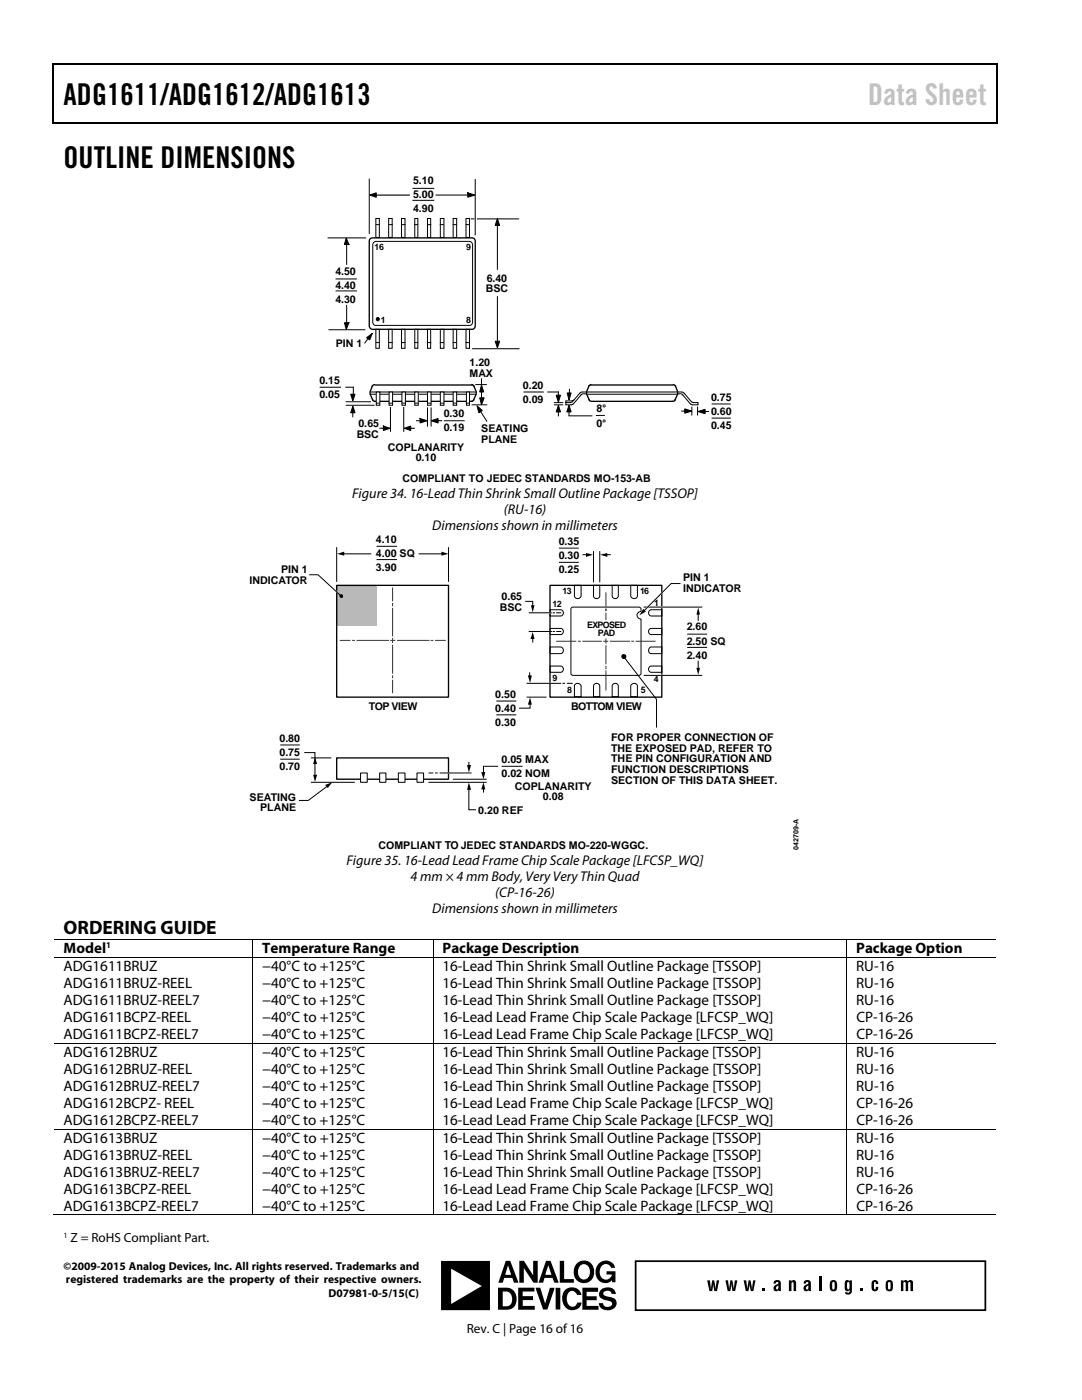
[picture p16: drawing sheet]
<svg xmlns="http://www.w3.org/2000/svg" width="216mm" height="279mm" viewBox="0 0 216 279" stroke-linecap="round" stroke-linejoin="round" font-family="sans-serif">
<defs><g id="words">
<g font-size="6">
<text x="12.7" y="21">ADG1611/ADG1612/ADG1613</text>
<text x="12.7" y="33.6">OUTLINE DIMENSIONS</text>
</g>
<text font-size="6" fill="#c0c0c0" x="173.2" y="21">Data Sheet</text>
<text font-size="3.9" x="12.7" y="186.4">ORDERING GUIDE</text>
<g font-size="3">
<text x="12.7" y="190.2">Model</text>
<text x="52.3" y="190.2">Temperature Range</text>
<text x="88.3" y="190.2">Package Description</text>
<text x="170.8" y="190.2">Package Option</text>
<text x="12.7" y="193.8">ADG1611BRUZ</text>
<text x="12.7" y="197.2">ADG1611BRUZ-REEL</text>
<text x="52.3" y="197.2">−40°C to +125°C</text>
<text x="52.3" y="193.8">−40°C to +125°C</text>
<text x="88.3" y="197.2">16-Lead Thin Shrink Small Outline Package [TSSOP]</text>
<text x="88.3" y="193.8">16-Lead Thin Shrink Small Outline Package [TSSOP]</text>
<text x="170.8" y="193.8">RU-16</text>
<text x="170.8" y="197.2">RU-16</text>
<text x="12.7" y="200.6">ADG1611BRUZ-REEL7</text>
<text x="12.7" y="204">ADG1611BCPZ-REEL</text>
<text x="52.3" y="200.6">−40°C to +125°C</text>
<text x="52.3" y="204">−40°C to +125°C</text>
<text x="88.3" y="200.6">16-Lead Thin Shrink Small Outline Package [TSSOP]</text>
<text x="88.3" y="204">16-Lead Lead Frame Chip Scale Package [LFCSP_WQ]</text>
<text x="170.8" y="200.6">RU-16</text>
<text x="170.9" y="204">CP-16-26</text>
<text x="12.7" y="207.3">ADG1611BCPZ-REEL7</text>
<text x="52.3" y="207.3">−40°C to +125°C</text>
<text x="88.3" y="207.3">16-Lead Lead Frame Chip Scale Package [LFCSP_WQ]</text>
<text x="170.9" y="207.3">CP-16-26</text>
<text x="12.7" y="210.9">ADG1612BRUZ</text>
<text x="12.7" y="214.3">ADG1612BRUZ-REEL</text>
<text x="52.3" y="214.3">−40°C to +125°C</text>
<text x="52.3" y="210.9">−40°C to +125°C</text>
<text x="88.3" y="214.3">16-Lead Thin Shrink Small Outline Package [TSSOP]</text>
<text x="88.3" y="210.9">16-Lead Thin Shrink Small Outline Package [TSSOP]</text>
<text x="170.8" y="210.9">RU-16</text>
<text x="170.8" y="214.3">RU-16</text>
<text x="12.7" y="217.7">ADG1612BRUZ-REEL7</text>
<text x="12.7" y="221.1">ADG1612BCPZ- REEL</text>
<text x="52.3" y="217.7">−40°C to +125°C</text>
<text x="52.3" y="221.1">−40°C to +125°C</text>
<text x="88.3" y="217.7">16-Lead Thin Shrink Small Outline Package [TSSOP]</text>
<text x="88.3" y="221.1">16-Lead Lead Frame Chip Scale Package [LFCSP_WQ]</text>
<text x="170.8" y="217.7">RU-16</text>
<text x="170.9" y="221.1">CP-16-26</text>
<text x="12.7" y="224.5">ADG1612BCPZ-REEL7</text>
<text x="52.3" y="224.5">−40°C to +125°C</text>
<text x="88.3" y="224.5">16-Lead Lead Frame Chip Scale Package [LFCSP_WQ]</text>
<text x="170.9" y="224.5">CP-16-26</text>
<text x="12.7" y="228">ADG1613BRUZ</text>
<text x="12.7" y="231.4">ADG1613BRUZ-REEL</text>
<text x="52.3" y="231.4">−40°C to +125°C</text>
<text x="52.3" y="228">−40°C to +125°C</text>
<text x="88.3" y="231.4">16-Lead Thin Shrink Small Outline Package [TSSOP]</text>
<text x="88.3" y="228">16-Lead Thin Shrink Small Outline Package [TSSOP]</text>
<text x="170.8" y="228">RU-16</text>
<text x="170.8" y="231.4">RU-16</text>
<text x="12.7" y="234.8">ADG1613BRUZ-REEL7</text>
<text x="12.7" y="238.2">ADG1613BCPZ-REEL</text>
<text x="52.3" y="234.8">−40°C to +125°C</text>
<text x="52.3" y="238.2">−40°C to +125°C</text>
<text x="88.3" y="234.8">16-Lead Thin Shrink Small Outline Package [TSSOP]</text>
<text x="88.3" y="238.2">16-Lead Lead Frame Chip Scale Package [LFCSP_WQ]</text>
<text x="170.8" y="234.8">RU-16</text>
<text x="170.9" y="238.2">CP-16-26</text>
<text x="12.7" y="241.6">ADG1613BCPZ-REEL7</text>
<text x="52.3" y="241.6">−40°C to +125°C</text>
<text x="88.3" y="241.6">16-Lead Lead Frame Chip Scale Package [LFCSP_WQ]</text>
<text x="170.9" y="241.6">CP-16-26</text>
</g>
<g font-size="2.8">
<text x="70.3" y="99.4">Figure 34. 16-Lead Thin ShrinkSmall Outline Package [TSSOP]</text>
<text x="86.3" y="105.7">Dimensions shown in millimeters</text>
<text x="100.5" y="102.6">(RU-16)</text>
<text x="69.1" y="172.7">Figure 35. 16-Lead Lead Frame Chip Scale Package [LFCSP_WQ]</text>
<text x="81.9" y="175.9">4 mm × 4 mm Body, Very Very Thin Quad</text>
<text x="98.8" y="179">(CP-16-26)</text>
<text x="86.3" y="182.2">Dimensions shown in millimeters</text>
</g>
<g font-size="2.6">
<text x="14.1" y="247.9">Z = RoHS Compliant Part.</text>
<text x="93.2" y="266">Rev. C | Page 16 of 16</text>
</g>
<g font-size="2.3">
<text x="12.7" y="253.5">©2009-2015 Analog Devices, Inc. All rights reserved. Trademarks and</text>
<text x="13.2" y="256.1">registered trademarks are the property of their respective owners.</text>
<text x="65.5" y="258.8">D07981-0-5/15(C)</text>
</g>
<g font-size="2.1">
<text x="82.4" y="36.7">5.10</text>
<text x="82.4" y="39.6">5.00</text>
<text x="82.4" y="42.4">4.90</text>
<text x="66.9" y="54.8">4.50</text>
<text x="66.9" y="57.6">4.40</text>
<text x="96.9" y="58.3">BSC</text>
<text x="97.1" y="56.2">6.40</text>
<text x="66.9" y="60.5">4.30</text>
<text x="67" y="69.3">PIN 1</text>
<text x="63.7" y="76.6">0.15</text>
<text x="93.7" y="73.1">1.20</text>
<text x="93.7" y="75.2">MAX</text>
<text x="104.4" y="77.6">0.20</text>
<text x="63.7" y="79.4">0.05</text>
<text x="88.6" y="83.2">0.30</text>
<text x="104.4" y="80.4">0.09</text>
<text x="119" y="82.3">8°</text>
<text x="141.9" y="80">0.75</text>
<text x="141.9" y="82.8">0.60</text>
<text x="71.2" y="87.3">BSC</text>
<text x="71.5" y="85.2">0.65</text>
<text x="77.4" y="89.9">COPLANARITY</text>
<text x="88.6" y="86">0.19</text>
<text x="96" y="86.3">SEATING</text>
<text x="96" y="88.4">PLANE</text>
<text x="119" y="85.1">0°</text>
<text x="141.9" y="85.6">0.45</text>
<text x="83" y="92.1">0.10</text>
<text x="80.3" y="96.2">COMPLIANT TO JEDEC STANDARDS MO-153-AB</text>
<text x="75" y="108.3">4.10</text>
<text x="75" y="111.1">4.00 SQ</text>
<text x="75" y="114">3.90</text>
<text x="111.5" y="108.7">0.35</text>
<text x="111.5" y="111.5">0.30</text>
<text x="49.8" y="116.6">INDICATOR</text>
<text x="56.1" y="114.4">PIN 1</text>
<text x="100.1" y="119.8">0.65</text>
<text x="111.5" y="114.4">0.25</text>
<text x="136.3" y="116">PIN 1</text>
<text x="136.3" y="118.1">INDICATOR</text>
<text x="99.7" y="121.9">BSC</text>
<text x="137" y="125.8">2.60</text>
<text x="137" y="128.6">2.50 SQ</text>
<text x="137" y="131.5">2.40</text>
<text x="73.6" y="141.6">TOP VIEW</text>
<text x="98.8" y="139.2">0.50</text>
<text x="98.8" y="142">0.40</text>
<text x="114" y="141.6">BOTTOM VIEW</text>
<text x="55.8" y="148">0.80</text>
<text x="98.8" y="144.9">0.30</text>
<text x="121.9" y="147.9">FOR PROPER CONNECTION OF</text>
<text x="55.8" y="150.9">0.75</text>
<text x="55.8" y="153.7">0.70</text>
<text x="100.1" y="152.3">0.05 MAX</text>
<text x="100.1" y="155.1">0.02 NOM</text>
<text x="121.9" y="150">THE EXPOSED PAD, REFER TO</text>
<text x="121.9" y="152.2">THE PIN CONFIGURATION AND</text>
<text x="121.9" y="154.3">FUNCTION DESCRIPTIONS</text>
<text x="49.8" y="159.8">SEATING</text>
<text x="51.9" y="161.9">PLANE</text>
<text x="102.7" y="157.6">COPLANARITY</text>
<text x="108.3" y="159.7">0.08</text>
<text x="121.9" y="156.4">SECTION OF THIS DATA SHEET.</text>
<text x="95.4" y="162.4">0.20 REF</text>
<text x="75.5" y="169.4">COMPLIANT TO JEDEC STANDARDS MO-220-WGGC.</text>
</g>
<g font-size="1.8">
<text x="74.7" y="49.8">16</text>
<text x="93" y="49.9">9</text>
<text x="76" y="64.5">1</text>
<text x="93" y="64.5">8</text>
<text x="112.2" y="118.6">13</text>
<text x="127.7" y="118.5">16</text>
<text x="110.2" y="121.1">12</text>
<text x="117.1" y="125.4">EXPOSED</text>
<text x="130.5" y="120.9">1</text>
<text x="119.3" y="127">PAD</text>
<text x="110.2" y="135.9">9</text>
<text x="130.5" y="136.1">4</text>
<text x="113.2" y="138.3">8</text>
<text x="127.8" y="138.2">5</text>
<text x="21.2" y="189.1">1</text>
</g>
<text font-size="1.6" x="12.7" y="247">1</text>
<text font-size="1.4" x="159.3" y="169.6" transform="rotate(-90 159.3 169.6)">042709-A</text>
</g></defs>
<path d="M10.5 12.7h.3v1h-.3zM198.8 12.7h.2v1h-.2zM198.8 12.7h.2v.3h-.2zM198.8 24.4h.2v.3h-.2z" fill="#000"/>
<path d="M10.5 12.8h188.3M10.7 13.7v11M198.9 13.7v11M10.5 24.5h188.3" fill="none" stroke="#000" stroke-width=".25"/>
<g fill="none" stroke="#000" stroke-width=".2">
<path d="M73.7 35.8v10.8M94.8 35.8v11.1M74.6 48.4l.4-.2h18.1a.93 .93 0 0 1 1.2 .7v14.3a1.66 1.66 0 0 1-.4 1.7h-17.8a1.51 1.51 0 0 1-1.7-.3v-15.7zM75 43.6h.7v3.8h-.7zM75.1 44.8h.6M77.6 43.6h.7v3.8h-.7zM77.6 44.8h.7M80.1 43.6h.7v3.8h-.7zM80.2 44.8h.6M82.8 43.6h.6v3.8h-.6zM82.8 44.8h.6M85.3 43.6h.6v3.8h-.6z"/>
<path d="M85.3 44.8h.6M87.9 43.6h.7v3.8h-.7zM87.9 44.8h.6M90.4 43.6h.7v3.8h-.7zM90.4 44.8h.6M93 43.6h.7v3.8h-.7zM93 44.8h.7M94 43.7h.6M95.3 43.7h8.2M73.7 67.2l-.9 1.3M73.9 78.7h21M73.9 78.2h21"/>
<path d="M75 65.7h.7v3.8h-.7zM75.1 68.4h.6M77.6 65.7h.7v3.8h-.7zM77.6 68.4h.7M80.1 65.7h.7v3.8h-.7zM80.2 68.4h.6M82.8 65.7h.6v3.8h-.6zM82.8 68.4h.6M85.3 65.7h.6v3.8h-.6zM85.3 68.4h.6M87.9 65.7h.7v3.8h-.7zM87.9 68.4h.6"/>
<path d="M90.4 65.7h.7v3.8h-.7zM90.4 68.4h.6M93 65.7h.7v3.8h-.7zM93 68.4h.7M94.3 69.6h9.3"/>
</g>
<path d="M73.9 47.6l.5-.1h19.2a.99 .99 0 0 1 1.2 .6v16a1.66 1.66 0 0 1-.3 1.6h-18.6a2.89 2.89 0 0 1-2-.2l-.2-.5v-9.2v-7.7zM74.3 79.7l.1 .2 .5 .2h19.2M74.3 77.1l-.4 1v.6l.5 1.1M74.8 76.8l-.4 .1-.2 .3M74.9 76.8h19.4M94 76.8l.5 .1 .2 .3M94.6 77.1l.4 1v.6l-.5 1.1M94.6 79.7l-.1 .2-.5 .2" fill="none" stroke="#000" stroke-width=".26"/>
<g fill="#000" stroke="#000" stroke-width=".2">
<path d="M73.2 67.4l1.1-.9-.5 1.3z"/>
<circle cx="75.4" cy="63.7" r=".32"/>
</g>
<path d="M77.6 78.2h.7v2.7h-.7z" fill="#fff"/>
<path d="M77.6 78.2h.7v2.7h-.7zM77.6 80.5h.7" fill="none" stroke="#000" stroke-width=".2"/>
<path d="M80.2 78.2h.7v2.7h-.7z" fill="#fff"/>
<path d="M80.2 78.2h.7v2.7h-.7zM80.3 80.5h.5" fill="none" stroke="#000" stroke-width=".2"/>
<path d="M82.8 78.2h.7v2.7h-.7z" fill="#fff"/>
<path d="M82.8 78.2h.7v2.7h-.7zM82.8 80.5h.6" fill="none" stroke="#000" stroke-width=".2"/>
<path d="M85.3 78.2h.7v2.7h-.7z" fill="#fff"/>
<path d="M85.3 78.2h.7v2.7h-.7zM85.4 80.5h.5" fill="none" stroke="#000" stroke-width=".2"/>
<path d="M87.9 78.2h.7v2.7h-.7z" fill="#fff"/>
<path d="M87.9 78.2h.7v2.7h-.7zM87.9 80.5h.6" fill="none" stroke="#000" stroke-width=".2"/>
<path d="M90.4 78.2h.7v2.7h-.7z" fill="#fff"/>
<path d="M90.4 78.2h.7v2.7h-.7zM90.5 80.5h.5" fill="none" stroke="#000" stroke-width=".2"/>
<path d="M93.1 78.2h.6v2.7h-.6z" fill="#fff"/>
<g fill="none" stroke="#000" stroke-width=".2">
<path d="M70.5 77.3v2.1M93.1 78.2h.6v2.7h-.6zM94.9 76.8h2.1M95.7 79.4h.9l-.5 1.4zM96.1 75.6v4.6M96.1 76.8l.4 1.4h-.8zM114.6 79.7l-.6 .3M69.1 80.2h4.8M69.1 80.9h5.5M70.4 81.9v1.3M75.8 85.5h1.4M76.5 85l1.3 .5-1.3 .4z"/>
<path d="M77.9 81.3v4.8M80.6 81.3v4.8M81.3 85.5h1.4M83.1 84h1.4M83.8 83.5l1.4 .5-1.4 .4zM85.3 81.4v3.6M86 81.4v3.6M86.7 84h1.4M93.1 80.5h.6M94.2 80.8h2.9M95.7 81.9l1.4 2.2"/>
</g>
<path d="M70 78.7h.8l-.4 1.3zM70.4 81.1l.4 1.3h-.8zM80.6 85.5l1.4-.5v.9zM86 84l1.4-.5v.9zM95.2 81l1 .9-.7 .5z" fill="#000" stroke="#000" stroke-width=".2"/>
<path d="M96.1 76.8l.4 1.4h-.8zM95.7 79.4h.9l-.5 1.4z" fill="#000"/>
<g fill="#000">
<path d="M76.5 85l1.3 .5-1.3 .4zM81.3 85.5h1.4z"/>
<path d="M83.8 83.5l1.4 .5-1.4 .4zM86.7 84h1.4z"/>
</g>
<path d="M112.9 80h1l-1 .3z" fill="#fff"/>
<g fill="none" stroke="#000" stroke-width=".2">
<path d="M74.5 38.9h7.2M82.4 37.6h4.2M82.4 40h4.2M87 38.9h6.6M93.3 38.5l1.4 .4-1.4 .5zM65.5 47.5h7.5M67.1 55.7h4M67.1 58.1h4M69.1 47.5l.5 1.3h-.9zM69.2 47.9v4.9M99.3 44.5v9.2M99.3 59.2v9.5"/>
<path d="M63.9 77.3h4M65.6 65.8h7.2M68.7 64.4h.9l-.5 1.3zM69.2 61v4.5M104.5 78.2h3.9M111.4 78.2v1.4M113.6 77.7v1.4M116 78.8l-1.6 1.8M116.4 78.6l-.5 .3M116.4 78.6h.5M116.9 78.2l-1.1 .2-1.6 1.8M117.1 78.2h18"/>
<path d="M117.1 78.7h18M135.3 78.2l1.1 .2 1.6 1.8M135.3 78.6h.4M135.8 78.6l.5 .3M136.2 78.8l1.6 1.8M88.7 84h3.9M110.6 80.8h1.7M110.6 80.3h1.7M111.4 81.8v1.2M113.5 83h4.6M113.5 81.6v1.3M113.8 80.3h-.9v.5h1.1"/>
<path d="M113.9 80h-1v.3M114.2 80.1l-.5 .2M114.4 80.5l-.5 .3M119 82.9h1.6M136 82h1.3M138 80.1l.5 .2M138 81.2v1.6M138.4 80.3h.9v.5h-1.3l-.2-.3M139.2 81.2v1.6M140 82.1h1.4M142.1 80.6h3.6M142.1 83.4h3.6"/>
</g>
<path d="M117.5 79.7l.1 .2 .5 .2M117.5 77.1l-.4 1v.6l.5 1.1M117.9 76.8h16.4M118 76.8l-.4 .1-.2 .3M134.3 76.8l.4 .1 .2 .3M134.8 77.1l.4 1v.6l-.5 1.1M134.8 79.7l-.1 .2-.5 .2h-16" fill="none" stroke="#000" stroke-width=".26"/>
<path d="M73.8 38.9l1.3-.4v.9zM99.3 43.6l.4 1.4h-.9zM98.8 68.1h.9l-.4 1.3zM111 78.9h.8l-.4 1.4zM113.2 78.4h.8l-.5 1.4zM111.4 80.9l.4 1.3h-.8zM113.5 80.9l.5 1.3h-.9zM136.6 81.6l1.4 .4-1.4 .5zM139.3 82.1l1.4-.4v.9z" fill="#000" stroke="#000" stroke-width=".2"/>
<path d="M93.3 38.5l1.4 .4-1.4 .5zM74.5 38.9h7.2z" fill="#000"/>
<path d="M69.1 47.5l.5 1.3h-.9zM68.7 64.4h.9l-.5 1.3z" fill="#000"/>
<path d="M75.1 78.2h.7v2.7h-.7z" fill="#fff"/>
<path d="M69 77.3h1.4M75.1 78.2h.7v2.7h-.7zM109.3 78.2h2.1M75.2 80.5h.5M114 121.3l.4-.1h13.1l.3 .1 .1 .7a.8 .8 0 0 0-.8 .8 .8 .8 0 0 0 .8 .8l-.1 11-.3 .2h-13.1l-.3-.1-.2-.3z" fill="none" stroke="#000" stroke-width=".2"/>
<path d="M67.4 116.9h7.9v8h-7.9z" fill="#b5b7b9"/>
<g fill="none" stroke="#000" stroke-width=".2">
<path d="M67.2 109.3v6.7M75.1 109h4.1M75.1 111.7h4.1M89.5 109.3v6.7M99 139.9h4M104.8 120h1.5v1.1M105.1 139.1h4M105.7 134.2v.8M106.3 127.3v.9M137.1 126.6h4M137.1 129.2h4M55.9 148.7h3.9"/>
<path d="M55.9 151.5h3.9M60.7 150.2h2.1v2.1M62 156.1h8.8M62.8 152.2v2.7M65.4 156.8l-3.9 2.9h-1.9M85.5 156.1h11.6M90.5 155.5h6.5M93.6 157.4v4.2h1.4M93.6 152.1v.8M96.5 157.3v.8M99 142.7h4M99.4 152.9h-2.9v1.4"/>
<path d="M100.1 152.9h4.2M105.8 140.4v.9h-2.2"/>
</g>
<path d="M67.2 151.3h22.3v4.2h-22.3z" fill="none" stroke="#000" stroke-width=".27"/>
<path d="M105.3 134.8h.8l-.3 1.5zM105.9 120.8h.8l-.4 1.4zM106.3 126.1l.4 1.4h-.8zM62.5 154.6h.8l-.5 1.4zM62.8 151.1l.5 1.4h-.8zM64.9 156.7l1.4-.6-.9 1.2zM93.2 152.7h.8l-.4 1.5zM93.6 156.1l.4 1.5h-.8zM96 154.1h.8l-.3 1.4zM96.5 156.1l.3 1.4h-.8zM105.8 139.2l.3 1.4h-.8z" fill="#000"/>
<path d="M83.5 110.5h4.8" fill="none" stroke="#010101" stroke-width=".2"/>
<path d="M88.1 110.1l1.4 .4-1.4 .4z" fill="#010101"/>
<path d="M68.4 110.5h5.7" fill="none" stroke="#010101" stroke-width=".2"/>
<path d="M67.3 110.5l1.4-.4v.8z" fill="#010101"/>
<path d="M139.3 122.4v1.5" fill="none" stroke="#010101" stroke-width=".2"/>
<path d="M139.3 121.2l.4 1.5h-.7z" fill="#010101"/>
<path d="M139.3 131.9v1.6" fill="none" stroke="#010101" stroke-width=".2"/>
<path d="M139 133.3h.7l-.4 1.4z" fill="#010101"/>
<path d="M67.2 116.8h22.3v22.3h-22.3zM109.7 116.8h22.4v22.3h-22.4z" fill="none" stroke="#000" stroke-width=".27"/>
<path d="M66.9 117.9l.5 .4M109.6 126h.4M109.6 122.3h.4M121 129.1v.3" fill="none" stroke="#fff" stroke-width=".27"/>
<g fill="none" stroke="#000" stroke-width=".2">
<path d="M61.7 114.7h1.8l4.6 4.2M114.6 116.8h1.4v2.1a.68 .68 0 0 1-.7 .6 .68 .68 0 0 1-.7-.6zM118.4 116.8h1.3v2.1a.63 .63 0 0 1-.6 .6 .63 .63 0 0 1-.7-.6zM122.2 116.8h1.2v2.1a.62 .62 0 0 1-.6 .6 .62 .62 0 0 1-.6-.6zM125.9 116.8h1.3v2.1a.68 .68 0 0 1-.7 .6 .68 .68 0 0 1-.6-.6zM105.6 126h4.4M105.6 122.3h4.4M109.7 132.9h2.2a.63 .63 0 0 1 .5 .7 .63 .63 0 0 1-.5 .6h-2.2zM109.7 129.1h2.2a.69 .69 0 0 1 .5 .7 .69 .69 0 0 1-.5 .7h-2.2zM109.7 125.4h2.2a.62 .62 0 0 1 .5 .6 .62 .62 0 0 1-.5 .6h-2.2zM109.7 121.7h2.2a.63 .63 0 0 1 .5 .6 .63 .63 0 0 1-.5 .6h-2.2zM110.4 126h.2"/>
<path d="M110.4 122.3h.2M111.1 126h.8M111.1 122.3h.8M114.8 136.5a.72 .72 0 0 1 1.2 .4v2.1h-1.4v-2.1zM118.5 136.7a.64 .64 0 0 1 .7-.3 .64 .64 0 0 1 .5 .5v2.1h-1.3zM122.2 136.7a.63 .63 0 0 1 .7-.3 .63 .63 0 0 1 .5 .5v2.1h-1.2zM126.1 136.5a.68 .68 0 0 1 1.1 .4v2.1h-1.3v-2.1zM129.6 129.3l.3-.2h2.2v1.4h-2.2a.66 .66 0 0 1-.3-1.2zM129.7 133l2.4-.1v1.3h-2.2a.64 .64 0 0 1-.5-.5 .64 .64 0 0 1 .3-.7zM129.7 125.5l2.4-.1v1.2h-2.2a.63 .63 0 0 1-.5-.4 .63 .63 0 0 1 .3-.7zM129.7 121.8l2.4-.1v1.2h-2.2a.64 .64 0 0 1-.5-.5 .64 .64 0 0 1 .3-.6z"/>
</g>
<circle cx="68.1" cy="118.9" r=".36" fill="#000"/>
<path d="M129.1 134.8h3.6z" fill="#fff"/>
<path d="M129.1 134.8h3.6" fill="none" stroke="#fff" stroke-width=".27"/>
<path d="M129 121.2h3.6z" fill="#fff"/>
<path d="M129 121.2h3.6" fill="none" stroke="#fff" stroke-width=".27"/>
<path d="M111.5 109.4h4M111.5 112.2h4M116.2 110.7h1M118.4 110.1v6M119.7 110.1v6M120.9 110.7h1M128.4 134.8h11.7M128.4 121.2h11.7" fill="none" stroke="#000" stroke-width=".2"/>
<path d="M116.9 110.4l1.4 .3-1.4 .4zM119.8 110.7l1.4-.3v.7z" fill="#000"/>
<g fill="#fff" stroke="#000" stroke-width=".2">
<path d="M71.9 154.3h1.4v1.8h-1.4z"/>
<path d="M75.8 154.3h1.2v1.8h-1.2z"/>
<path d="M79.5 154.3h1.3v1.8h-1.3z"/>
<path d="M83.2 154.3h1.3v1.8h-1.3z"/>
</g>
<g fill="none" stroke="#333" stroke-width=".2">
<path d="M78.3 117.3v2.6M120.9 118.3v2.7M67.9 127.8h1.9M70.4 127.8h.3M71.2 127.8h6.3M78 127.8h.8M78.3 120.4v.5M78.3 121.4v5.5M78.3 127.4v.8M78.3 128.8v5.5M78.3 134.9v.3M78.3 135.8v2.4"/>
<path d="M79.3 127.8h6.3M86 127.8h.4M86.9 127.8h2M111.1 128h3.8M115.4 128h.4M116.3 128h3.7M120.5 128h.8M120.9 121.5v.5M120.9 122.4v1.2M120.9 127.5v.8M120.9 128.9v3.6M120.9 133v.5"/>
<path d="M120.9 133.9v3.8M121.8 128h3.8M126 128h.4M126.9 128h3.8"/>
</g>
<path d="M132.3 118.1l-3.6 3.6M109.6 136.4h.4M114.4 128h.3M120.9 121.7v.2M120.9 134v.3M127.1 128h.2M89.2 154.3h.5" fill="none" stroke="#fff" stroke-width=".27"/>
<g fill="none" stroke="#000" stroke-width=".2">
<path d="M135.8 116.5h-1.9l-5.5 5.5M105.1 136.4h6.9M112.2 136.4h.6M113.1 136.4h1.2M124.5 131.1l6.5 8.5v5.5M62 151.3h4.1M85.5 154.3h1M86.8 154.3h.6M87.7 154.3h6.4M10.8 187.4h188M10.8 191.1h188M50.4 187.5v3.5"/>
<path d="M50.4 191.1v17M86.4 187.5v3.5M86.4 191.1v17M169 187.5v3.5M169 191.1v17M10.8 208.2h188M50.4 208.3v16.9M86.4 208.3v16.9M169 208.3v16.9M10.8 225.3h188M50.4 225.4v17.1M86.4 225.4v17.1"/>
<path d="M169 225.4v17.1M10.5 242.5h39.8M50.5 242.5h35.8M86.5 242.5h82.4M169 242.5h29.8"/>
</g>
<g fill="#000">
<path d="M128.4 121.5l.5 .5-1.3 .8zM141.1 255.5h.5l.2 1.8 .3-1.8h.4l.3 1.8 .2-1.8h.5l-.4 2.2h-.6l-.2-1.4-.2 1.4h-.5zM144.8 255.5h.5l.2 1.8 .2-1.8h.4l.3 1.8 .2-1.8h.5l-.4 2.2h-.5l-.2-1.4-.3 1.4h-.5zM148.4 255.5h.5l.2 1.8 .3-1.8h.4l.3 1.8 .2-1.8h.4l-.4 2.2h-.5l-.2-1.4-.3 1.4h-.5zM152.2 257.2h.5v.5h-.5zM157.4 255.5h.5v.3a.48 .48 0 0 1 .4-.3 .48 .48 0 0 1 .5 .2l.1 2h-.6v-1.6l-.1-.2-.3 .2v1.6h-.5zM163.4 254.8h.6v2.9h-.6zM171.7 257.2h.5v.5h-.5zM174.1 255.6a.68 .68 0 0 1 .8-.1 .68 .68 0 0 1 .3 .8h-.4l-.1-.4h-.3l.1 1.4h.2l.1-.5h.4a.69 .69 0 0 1-.6 .9 .69 .69 0 0 1-.7-.8l.1-1zM179.8 255.5h.5v.3l.4-.3 .5 .3a.54 .54 0 0 1 .5-.3 .54 .54 0 0 1 .5 .4v1.8h-.5v-1.7l-.3-.2-.2 .2v1.7h-.5v-1.7l-.2-.2-.2 .3v1.6h-.5z"/>
<path d="M103.6 251.6h.9l1.9 2.9v-2.9h.9v4.4h-.9l-1.9-3v3h-.9zM111.7 251.6h.9v3.7h1.9v.7h-2.8zM108.9 251.6h1l1.6 4.4h-.9l-.3-1h-1h-.7l-.2 1h-.9zM100.9 251.6h.9l1.7 4.4h-.9l-.4-1h-.9h-.7l-.3 1h-.9zM115.2 252a2.12 2.12 0 0 1 2.6 0 2.12 2.12 0 0 1 .7 2.5 2.09 2.09 0 0 1-2.7 1.5 2.09 2.09 0 0 1-1.2-2.9zM119.6 252.1a1.88 1.88 0 0 1 3.1 .9h-.7a1.17 1.17 0 0 0-1.2-.7 1.17 1.17 0 0 0-1.1 .9 1.37 1.37 0 0 0 .3 1.8 1.37 1.37 0 0 0 1.8 0l.3-.6h-1.1v-.7h1.8v2.2h-.7v-.4a1.93 1.93 0 0 1-2.2 .4 1.93 1.93 0 0 1-1.1-2.1l.4-1.2zM88 251.7h9.8v9.8h-9.8zM106.9 257h.9l1 3.2 .9-3.2h.9l-1.4 4.3h-.8zM116.2 257h3.1v.8h-2.2v.9h2v.8h-2v1.1h2.3v.8h-3.2zM103.4 257h3.2v.7h-2.3v1h2.1v.8h-2.1v1.1h2.4v.8h-3.3zM99.4 257h1a2.24 2.24 0 0 1 2.6 2.9 1.79 1.79 0 0 1-1.9 1.5h-1.7zM110.9 257h.9v4.3h-.9zM112.8 257.4a1.93 1.93 0 0 1 3.2 1h-.8a1.05 1.05 0 0 0-1.1-.7 1.05 1.05 0 0 0-.9 .9 1.7 1.7 0 0 0 1.1 2.2 1.07 1.07 0 0 0 .9-.9h.9a1.92 1.92 0 0 1-2 1.6 1.92 1.92 0 0 1-1.8-1.6 2.55 2.55 0 0 1 .5-2.5zM120 257.3a1.74 1.74 0 0 1 2.9 .9h-.8a.91 .91 0 0 0-.8-.6 .91 .91 0 0 0-.9 .5 1.14 1.14 0 0 0 1.2 .7 1.31 1.31 0 0 1 1.5 1.2 1.31 1.31 0 0 1-1.2 1.4 1.69 1.69 0 0 1-2.4-1.3h.8a.95 .95 0 0 0 .9 .8 .95 .95 0 0 0 1-.7 1.05 1.05 0 0 0-1.3-.7 1.21 1.21 0 0 1-1.3-.7 1.21 1.21 0 0 1 .4-1.5zM109.4 252.5l-.5 1.9h1.1zM101.4 252.5l-.6 1.9h1.2zM115.6 252.8a1.63 1.63 0 0 0 .9 2.6 1.58 1.58 0 0 0 1.2-1.6 1.58 1.58 0 0 0-1.2-1.5l-.5 .1zM90 253.2v7l6.1-3.6zM100.3 257.7v3h.5a1.27 1.27 0 0 0 1.4-1.8 1.39 1.39 0 0 0-1.9-1.2z"/>
<path d="M154.5 255.7a.74 .74 0 0 1 .8-.3 .74 .74 0 0 1 .5 .7l.1 1.6h-.5l-.1-.3a.57 .57 0 0 1-.8 .2 .57 .57 0 0 1-.1-.8l.9-.7-.2-.3-.2 .1-.1 .3h-.5zM154.9 256.8v.4l.2 .1 .2-.1v-.7z"/>
<path d="M160.5 255.7a.73 .73 0 0 1 .8-.3 .73 .73 0 0 1 .5 .7l.1 1.6h-.5v-.3a.58 .58 0 0 1-.9 .2 .58 .58 0 0 1-.1-.8l.9-.7-.2-.3-.2 .1-.1 .3h-.4zM160.9 256.8l-.1 .4 .3 .1 .1-.1 .1-.7z"/>
<path d="M165.7 255.7a.74 .74 0 0 1 .9-.2 .74 .74 0 0 1 .4 .8 1.04 1.04 0 0 1-.7 1.4l-.4-.1a2.03 2.03 0 0 1-.2-1.9zM166.1 255.9v1.3l.2 .1 .2-.1v-1.1v-.2z"/>
<path d="M168.7 255.6a.49 .49 0 0 1 .8 .2v-.3h.5v1.6a.86 .86 0 0 1-.3 1 .86 .86 0 0 1-1 .1l-.1-.3 .6 .1a.41 .41 0 0 0 .3-.6 .53 .53 0 0 1-.7 .3 .53 .53 0 0 1-.2-.7zM169.1 255.9l-.1 1.1 .1 .3h.3a1.37 1.37 0 0 0-.1-1.5z"/>
<path d="M176.9 255.7a.74 .74 0 0 1 .8-.2 .74 .74 0 0 1 .5 .8 1.4 1.4 0 0 1-.4 1.3 .73 .73 0 0 1-1.1-.5zM177.3 255.9l-.1 1.3 .3 .1 .2-.1v-1.1l-.2-.3z"/>
<circle cx="124.5" cy="131" r=".51"/>
</g>
<path d="M126.8 251.7h69.8v9.8h-69.8z" fill="none" stroke="#000" stroke-width=".35"/>
<use href="#words"/>
</svg>
